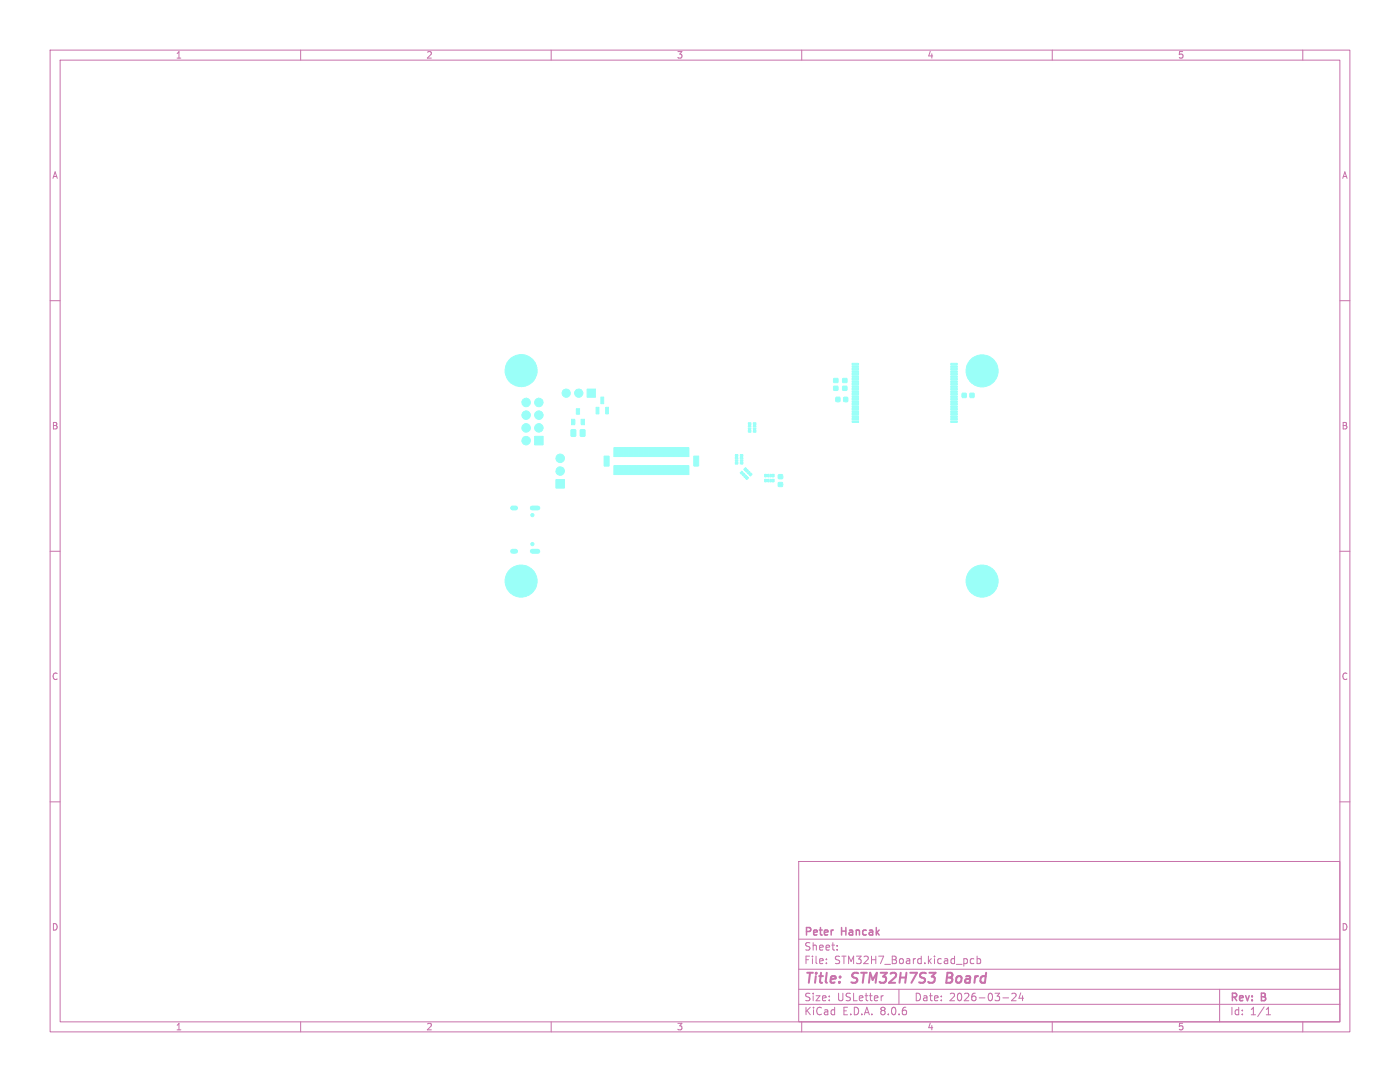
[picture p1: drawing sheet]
<svg xmlns="http://www.w3.org/2000/svg" width="279mm" height="216mm" viewBox="0 0 279 216" stroke-linecap="round" stroke-linejoin="round" font-family="sans-serif">
<defs><g id="words">
<g font-size="2.8" fill="#c872ab">
<text x="160.4" y="196.8">Title:</text>
<text x="170.1" y="196.8">STM32H7S3</text>
<text x="189.7" y="196.8">Board</text>
</g>
<g font-size="2.1" fill="#c872ab">
<text x="160.4" y="189.9">Sheet:</text>
<text x="160.4" y="187.1">Peter</text>
<text x="168" y="187.1">Hancak</text>
<text x="160.4" y="192.6">File:</text>
<text x="166.5" y="192.6">STM32H7_Board.kicad_pcb</text>
<text x="160.4" y="202.8">KiCad</text>
<text x="160.4" y="200">Size:</text>
<text x="167" y="200">USLetter</text>
<text x="168.1" y="202.8">E.D.A.</text>
<text x="175.7" y="202.8">8.0.6</text>
<text x="182.4" y="200">Date:</text>
<text x="189.4" y="200">2026-03-24</text>
<text x="245.4" y="200.2">Rev:</text>
<text x="245.4" y="202.8">Id:</text>
<text x="249.5" y="202.8">1/1</text>
<text x="251.8" y="200.2">B</text>
</g>
<g font-size="1.8" fill="#c872ab">
<text x="35" y="11.9">1</text>
<text x="85" y="11.9">2</text>
<text x="135" y="11.9">3</text>
<text x="185" y="11.9">4</text>
<text x="235" y="11.9">5</text>
<text x="10.3" y="35.9">A</text>
<text x="267.7" y="35.9">A</text>
<text x="10.3" y="85.9">B</text>
<text x="267.7" y="85.9">B</text>
<text x="10.3" y="135.9">C</text>
<text x="267.7" y="135.9">C</text>
<text x="10.3" y="185.9">D</text>
<text x="267.7" y="185.9">D</text>
<text x="35" y="205.8">1</text>
<text x="85" y="205.8">2</text>
<text x="135" y="205.8">3</text>
<text x="185" y="205.8">4</text>
<text x="235" y="205.8">5</text>
</g>
</g></defs>
<g fill="none" stroke="#c872ab" stroke-width=".2">
<path d="M10 10h259.4v195.9h-259.4zM12 12h255.4v191.9h-255.4zM60 10v2M110 10v2M160 10v2M210 10v2M260 10v2M10 60h2M267.4 60h2M10 110h2M267.4 110h2M10 160h2"/>
<path d="M267.4 160h2M159.4 171.9h108v32h-108zM159.4 197.4h108M159.4 193.4h108M159.4 187.4h108M164.9 192.1v.2M164.9 191.4v.1M167.1 189.4v.2M167.1 188.7v.1M176.3 198.7l-.3 .1M179.4 197.4v3M194.4 191.4l-.5-.1-.3 .3 .2 .6h.6"/>
<path d="M195 191.4l.4-.1 .3 .3-.1 .6h-.6M195 190.8v1.5M200.1 199.1h1.2M201.9 198.3l.6-.1 .3 .4-.9 1.1h.9M203.7 198.1l-.3 1.1h.9M204.1 198.7v1M243.4 197.4v6.5M60 203.9v2M110 203.9v2M159.4 200.4h108M160 203.9v2M210 203.9v2"/>
<path d="M252.7 202.5h.9M252.7 201.4l.4-.4v1.5M260 203.9v2"/>
</g>
<path d="M189.1 194.1l-.3 2h.8" fill="none" stroke="#c872ab" stroke-width=".4"/>
<g fill="#9afff8" stroke="#9afff8" stroke-width=".2">
<path d="M106.7 87.1h1.7v1.7h-1.7z"/>
<path d="M110.9 95.7h1.8v1.7h-1.8z"/>
<path d="M117.2 77.6h1.6v1.7h-1.6z"/>
<path d="M146.8 92.2h.4v.4h-.4z"/>
<path d="M146.8 91.7h.4v.4h-.4z"/>
<path d="M146.8 91.3h.4v.2h-.4z"/>
<path d="M146.8 90.7h.4v.4h-.4z"/>
<path d="M147.8 90.7h.4v.4h-.4z"/>
<path d="M147.8 91.3h.4v.2h-.4z"/>
<path d="M147.8 91.7h.4v.4h-.4z"/>
<path d="M147.8 92.2h.4v.4h-.4z"/>
<path d="M166.4 77.1h.8v.8h-.8z"/>
<path d="M166.4 75.5h.8v.8h-.8z"/>
<path d="M155.3 96.3h.9v.8h-.9z"/>
<path d="M155.3 94.7h.9v.8h-.9z"/>
<path d="M116 83.7h.6v1h-.6z"/>
<path d="M114.1 83.7h.6v1h-.6z"/>
<path d="M115 81.6h.7v1.1h-.7z"/>
<path d="M189.7 72.5h1.3v.3h-1.3z"/>
<path d="M189.7 73h1.3v.3h-1.3z"/>
<path d="M189.7 73.5h1.3v.3h-1.3z"/>
<path d="M189.7 74h1.3v.3h-1.3z"/>
<path d="M189.7 74.5h1.3v.3h-1.3z"/>
<path d="M189.7 75h1.3v.3h-1.3z"/>
<path d="M189.7 75.5h1.3v.3h-1.3z"/>
<path d="M189.7 76h1.3v.3h-1.3z"/>
<path d="M189.7 76.5h1.3v.3h-1.3z"/>
<path d="M189.7 77h1.3v.3h-1.3z"/>
<path d="M189.7 77.5h1.3v.3h-1.3z"/>
<path d="M189.7 78h1.3v.3h-1.3z"/>
<path d="M189.7 78.5h1.3v.3h-1.3z"/>
<path d="M189.7 79h1.3v.3h-1.3z"/>
<path d="M189.7 79.5h1.3v.3h-1.3z"/>
<path d="M189.7 80h1.3v.3h-1.3z"/>
<path d="M189.7 80.5h1.3v.3h-1.3z"/>
<path d="M189.7 81h1.3v.3h-1.3z"/>
<path d="M189.7 81.5h1.3v.3h-1.3z"/>
<path d="M189.7 82h1.3v.3h-1.3z"/>
<path d="M189.7 82.5h1.3v.3h-1.3z"/>
<path d="M189.7 83h1.3v.3h-1.3z"/>
<path d="M189.7 83.5h1.3v.3h-1.3z"/>
<path d="M189.7 84h1.3v.3h-1.3z"/>
<path d="M170 84h1.3v.3h-1.3z"/>
<path d="M170 83.5h1.3v.3h-1.3z"/>
<path d="M170 83h1.3v.3h-1.3z"/>
<path d="M170 82.5h1.3v.3h-1.3z"/>
<path d="M170 82h1.3v.3h-1.3z"/>
<path d="M170 81.5h1.3v.3h-1.3z"/>
<path d="M170 81h1.3v.3h-1.3z"/>
<path d="M170 80.5h1.3v.3h-1.3z"/>
<path d="M170 80h1.3v.3h-1.3z"/>
<path d="M170 79.5h1.3v.3h-1.3z"/>
<path d="M170 79h1.3v.3h-1.3z"/>
<path d="M170 78.5h1.3v.3h-1.3z"/>
<path d="M170 78h1.3v.3h-1.3z"/>
<path d="M170 77.5h1.3v.3h-1.3z"/>
<path d="M170 77h1.3v.3h-1.3z"/>
<path d="M170 76.5h1.3v.3h-1.3z"/>
<path d="M170 76h1.3v.3h-1.3z"/>
<path d="M170 75.5h1.3v.3h-1.3z"/>
<path d="M170 75h1.3v.3h-1.3z"/>
<path d="M170 74.5h1.3v.3h-1.3z"/>
<path d="M170 74h1.3v.3h-1.3z"/>
<path d="M170 73.5h1.3v.3h-1.3z"/>
<path d="M170 73h1.3v.3h-1.3z"/>
<path d="M170 72.5h1.3v.3h-1.3z"/>
<path d="M137 89.3l.5 .1-.1 1.7-.4-.1z"/>
<path d="M136.5 89.3l.5 .1-.1 1.7-.4-.1z"/>
<path d="M136 89.3l.5 .1-.1 1.7-.4-.1z"/>
<path d="M135.5 89.3l.5 .1-.1 1.7-.4-.1z"/>
<path d="M135 89.3l.5 .1-.1 1.7-.4-.1z"/>
<path d="M134.5 89.3l.5 .1-.1 1.7-.4-.1z"/>
<path d="M134 89.3l.5 .1-.1 1.7-.4-.1z"/>
<path d="M133.5 89.3l.5 .1-.1 1.7-.4-.1z"/>
<path d="M133 89.3l.5 .1-.1 1.7-.4-.1z"/>
<path d="M132.5 89.3l.5 .1-.1 1.7-.4-.1z"/>
<path d="M132 89.3l.5 .1-.1 1.7-.4-.1z"/>
<path d="M131.5 89.3l.5 .1-.1 1.7-.4-.1z"/>
<path d="M131 89.3l.5 .1-.1 1.7-.4-.1z"/>
<path d="M130.5 89.3l.5 .1-.1 1.7-.4-.1z"/>
<path d="M130 89.3l.5 .1-.1 1.7-.4-.1z"/>
<path d="M129.5 89.3l.5 .1-.1 1.7-.4-.1z"/>
<path d="M129 89.3l.5 .1-.1 1.7-.4-.1z"/>
<path d="M128.5 89.3l.5 .1-.1 1.7-.4-.1z"/>
<path d="M128 89.3l.5 .1-.1 1.7-.4-.1z"/>
<path d="M127.5 89.3l.5 .1-.1 1.7-.4-.1z"/>
<path d="M127 89.3l.5 .1-.1 1.7-.4-.1z"/>
<path d="M126.5 89.3l.5 .1-.1 1.7-.4-.1z"/>
<path d="M126 89.3l.5 .1-.1 1.7-.4-.1z"/>
<path d="M125.5 89.3l.5 .1-.1 1.7-.4-.1z"/>
<path d="M125 89.3l.5 .1-.1 1.7-.4-.1z"/>
<path d="M124.5 89.3l.5 .1-.1 1.7-.4-.1z"/>
<path d="M124 89.3l.5 .1-.1 1.7-.4-.1z"/>
<path d="M123.5 89.3l.5 .1-.1 1.7-.4-.1z"/>
<path d="M123 89.3l.5 .1-.1 1.7-.4-.1z"/>
<path d="M122.5 89.3l.5 .1-.1 1.7-.4-.1z"/>
<path d="M122.5 92.9l.5 .1-.1 1.7-.4-.1z"/>
<path d="M123 92.9l.5 .1-.1 1.7-.4-.1z"/>
<path d="M123.5 92.9l.5 .1-.1 1.7-.4-.1z"/>
<path d="M124 92.9l.5 .1-.1 1.7-.4-.1z"/>
<path d="M124.5 92.9l.5 .1-.1 1.7-.4-.1z"/>
<path d="M125 92.9l.5 .1-.1 1.7-.4-.1z"/>
<path d="M125.5 92.9l.5 .1-.1 1.7-.4-.1z"/>
<path d="M126 92.9l.5 .1-.1 1.7-.4-.1z"/>
<path d="M126.5 92.9l.5 .1-.1 1.7-.4-.1z"/>
<path d="M127 92.9l.5 .1-.1 1.7-.4-.1z"/>
<path d="M127.5 92.9l.5 .1-.1 1.7-.4-.1z"/>
<path d="M128 92.9l.5 .1-.1 1.7-.4-.1z"/>
<path d="M128.5 92.9l.5 .1-.1 1.7-.4-.1z"/>
<path d="M129 92.9l.5 .1-.1 1.7-.4-.1z"/>
<path d="M129.5 92.9l.5 .1-.1 1.7-.4-.1z"/>
<path d="M130 92.9l.5 .1-.1 1.7-.4-.1z"/>
<path d="M130.5 92.9l.5 .1-.1 1.7-.4-.1z"/>
<path d="M131 92.9l.5 .1-.1 1.7-.4-.1z"/>
<path d="M131.5 92.9l.5 .1-.1 1.7-.4-.1z"/>
<path d="M132 92.9l.5 .1-.1 1.7-.4-.1z"/>
<path d="M132.5 92.9l.5 .1-.1 1.7-.4-.1z"/>
<path d="M133 92.9l.5 .1-.1 1.7-.4-.1z"/>
<path d="M133.5 92.9l.5 .1-.1 1.7-.4-.1z"/>
<path d="M134 92.9l.5 .1-.1 1.7-.4-.1z"/>
<path d="M134.5 92.9l.5 .1-.1 1.7-.4-.1z"/>
<path d="M135 92.9l.5 .1-.1 1.7-.4-.1z"/>
<path d="M135.5 92.9l.5 .1-.1 1.7-.4-.1z"/>
<path d="M136 92.9l.5 .1-.1 1.7-.4-.1z"/>
<path d="M136.5 92.9l.5 .1-.1 1.7-.4-.1z"/>
<path d="M137 92.9l.5 .1-.1 1.7-.4-.1z"/>
<path d="M120.6 91l.9 .1v1.9l-.9-.1z"/>
<path d="M138.5 91l.9 .1v1.9l-.9-.1z"/>
<path d="M168.4 79.3h.8v.8h-.8z"/>
<path d="M166.8 79.3h.8v.8h-.8z"/>
<path d="M148.8 95.4l.3-.3 .3 .2-.4 .4z"/>
<path d="M148.4 95.1l.4-.4 .2 .3-.3 .3z"/>
<path d="M148.1 94.7l.3-.3 .3 .2-.4 .4z"/>
<path d="M147.7 94.4l.4-.4 .2 .3-.3 .3z"/>
<path d="M148.8 93.3l.2 .3-.3 .3-.3-.2z"/>
<path d="M148.8 94l.3-.3 .3 .2-.4 .4z"/>
<path d="M149.5 94l.2 .3-.3 .3-.3-.2z"/>
<path d="M149.5 94.7l.3-.3 .3 .2-.4 .4z"/>
<path d="M168.2 77.1h.8v.8h-.8z"/>
<path d="M168.2 75.5h.8v.8h-.8z"/>
<path d="M154.1 95.7h.4v.4h-.4z"/>
<path d="M153.6 95.7h.3v.4h-.3z"/>
<path d="M153.2 95.7h.3v.4h-.3z"/>
<path d="M152.6 95.7h.4v.4h-.4z"/>
<path d="M152.6 94.7h.4v.4h-.4z"/>
<path d="M153.2 94.7h.3v.4h-.3z"/>
<path d="M153.6 94.7h.3v.4h-.3z"/>
<path d="M154.1 94.7h.4v.4h-.4z"/>
<path d="M192 78.5h.8v.8h-.8z"/>
<path d="M193.6 78.5h.8v.8h-.8z"/>
<path d="M150.3 84.4h.6v.3h-.6z"/>
<path d="M150.3 84.9h.6v.3h-.6z"/>
<path d="M150.3 85.4h.6v.3h-.6z"/>
<path d="M150.3 85.8h.6v.5h-.6z"/>
<path d="M149.3 85.8h.6v.5h-.6z"/>
<path d="M149.3 85.4h.6v.3h-.6z"/>
<path d="M149.3 84.9h.6v.3h-.6z"/>
<path d="M149.3 84.4h.6v.3h-.6z"/>
<path d="M120.9 81.3h.5v1.3h-.5z"/>
<path d="M119 81.3h.5v1.3h-.5z"/>
<path d="M119.9 79.2h.6v1.4h-.6z"/>
<path d="M115.8 85.8l.7-.1 .3 .2v.9l-.2 .3h-.6l-.2-.2z"/>
<path d="M114 85.8l.7-.1 .2 .2v.9l-.1 .3h-.6l-.3-.2z"/>
<circle cx="105" cy="87.9" r=".85"/>
<circle cx="107.5" cy="85.4" r=".85"/>
<circle cx="105" cy="85.4" r=".85"/>
<circle cx="107.5" cy="82.8" r=".85"/>
<circle cx="105" cy="82.8" r=".85"/>
<circle cx="107.5" cy="80.3" r=".85"/>
<circle cx="105" cy="80.3" r=".85"/>
<circle cx="104" cy="73.9" r="3.2"/>
<circle cx="111.8" cy="94" r=".85"/>
<circle cx="111.8" cy="91.5" r=".85"/>
<circle cx="196" cy="115.9" r="3.2"/>
<circle cx="104" cy="115.9" r="3.2"/>
<circle cx="196" cy="74" r="3.2"/>
<circle cx="106.3" cy="102.8" r=".32"/>
<circle cx="106.3" cy="108.6" r=".32"/>
<circle cx="115.5" cy="78.4" r=".82"/>
<circle cx="113" cy="78.4" r=".82"/>
</g>
<path d="M102.3 101.4h.6M102.3 110h.6M106.2 101.4h1.1M106.2 110h1.1" fill="none" stroke="#9afff8" stroke-width="1"/>
<use href="#words"/>
</svg>
